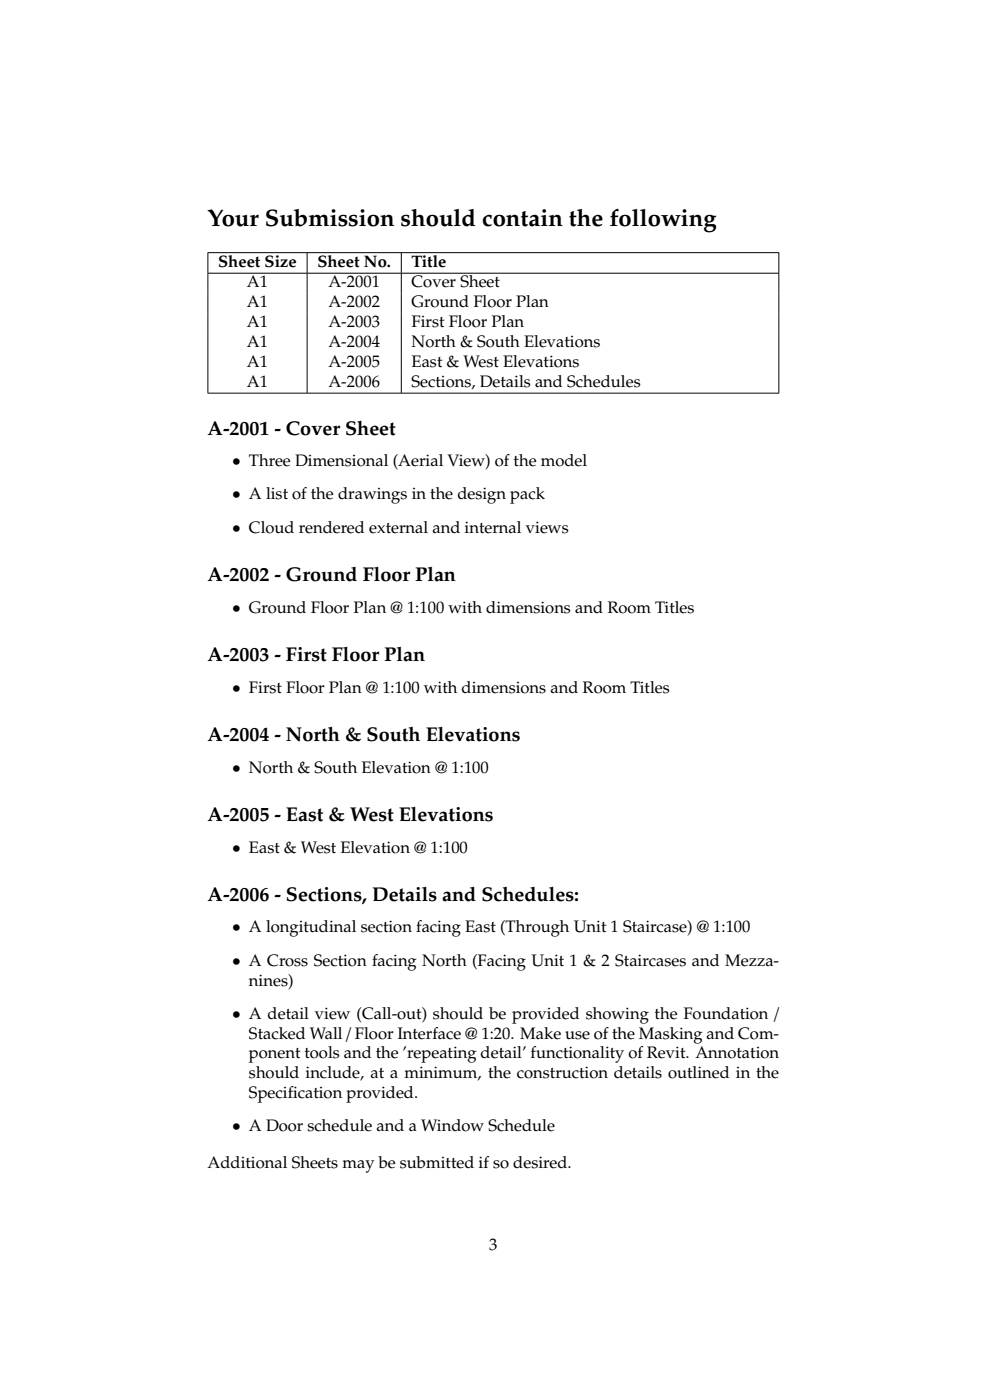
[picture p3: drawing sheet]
<svg xmlns="http://www.w3.org/2000/svg" width="210mm" height="297mm" viewBox="0 0 210 297" stroke-linecap="round" stroke-linejoin="round" font-family="sans-serif">
<defs><g id="words">
<text font-size="5.1" x="44" y="48">Your Submission should contain the following</text>
<g font-size="4.2">
<text x="44" y="92.2">A-2001 - Cover Sheet</text>
<text x="44" y="123.3">A-2002 - Ground Floor Plan</text>
<text x="44" y="140.2">A-2003 - First Floor Plan</text>
<text x="44" y="157.2">A-2004 - North &amp; South Elevations</text>
<text x="44" y="174.2">A-2005 - East &amp; West Elevations</text>
<text x="44" y="191.1">A-2006 - Sections, Details and Schedules:</text>
</g>
<g font-size="3.5">
<text x="46.3" y="56.6">Sheet Size</text>
<text x="67.3" y="56.6">Sheet No.</text>
<text x="87.3" y="56.6">Title</text>
<text x="52.4" y="61">A1</text>
<text x="52.4" y="65.2">A1</text>
<text x="69.7" y="61">A-2001</text>
<text x="69.7" y="65.2">A-2002</text>
<text x="87.3" y="61">Cover Sheet</text>
<text x="87.3" y="65.2">Ground Floor Plan</text>
<text x="52.4" y="69.4">A1</text>
<text x="69.7" y="69.4">A-2003</text>
<text x="87.3" y="69.4">First Floor Plan</text>
<text x="52.4" y="73.6">A1</text>
<text x="52.4" y="77.9">A1</text>
<text x="69.7" y="73.6">A-2004</text>
<text x="69.7" y="77.9">A-2005</text>
<text x="87.3" y="73.6">North &amp; South Elevations</text>
<text x="87.3" y="77.9">East &amp; West Elevations</text>
<text x="52.4" y="82.1">A1</text>
<text x="69.7" y="82.1">A-2006</text>
<text x="87.3" y="82.1">Sections, Details and Schedules</text>
<text x="49.2" y="98.9">• Three Dimensional (Aerial View) of the model</text>
<text x="49.2" y="106">• A list of the drawings in the design pack</text>
<text x="49.2" y="113">• Cloud rendered external and internal views</text>
<text x="49.2" y="130">• Ground Floor Plan @ 1:100 with dimensions and Room Titles</text>
<text x="49.2" y="146.9">• First Floor Plan @ 1:100 with dimensions and Room Titles</text>
<text x="49.2" y="163.9">• North &amp; South Elevation @ 1:100</text>
<text x="49.2" y="180.9">• East &amp; West Elevation @ 1:100</text>
<text x="49.2" y="197.8">• A longitudinal section facing East (Through Unit 1 Staircase) @ 1:100</text>
<text x="49.2" y="204.9">• A Cross Section facing North (Facing Unit 1 &amp; 2 Staircases and Mezza-</text>
<text x="52.8" y="209.1">nines)</text>
<text x="49.2" y="216.1">• A detail view (Call-out) should be provided showing the Foundation /</text>
<text x="52.8" y="220.3">Stacked Wall / Floor Interface @ 1:20. Make use of the Masking and Com-</text>
<text x="52.8" y="224.5">ponent tools and the ’repeating detail’ functionality of Revit. Annotation</text>
<text x="52.8" y="228.8">should include, at a minimum, the construction details outlined in the</text>
<text x="52.8" y="233">Specif</text>
<text x="61" y="233">ication provided.</text>
<text x="49.2" y="240">• A Door schedule and a Window Schedule</text>
<text x="44" y="247.7">Additional Sheets may be submitted if so desired.</text>
<text x="103.8" y="265.1">3</text>
</g>
</g></defs>
<path d="M44 53.6h121.3M44 58h121.3M44.1 53.7v4.2M44.1 58v25.3M65.1 53.7v4.2M65.1 58v25.3M85.1 53.7v4.2M85.1 58v25.3M165.2 53.7v4.2M165.2 58v25.3M44 83.4h121.3" fill="none" stroke="#000" stroke-width=".21"/>
<use href="#words"/>
</svg>
